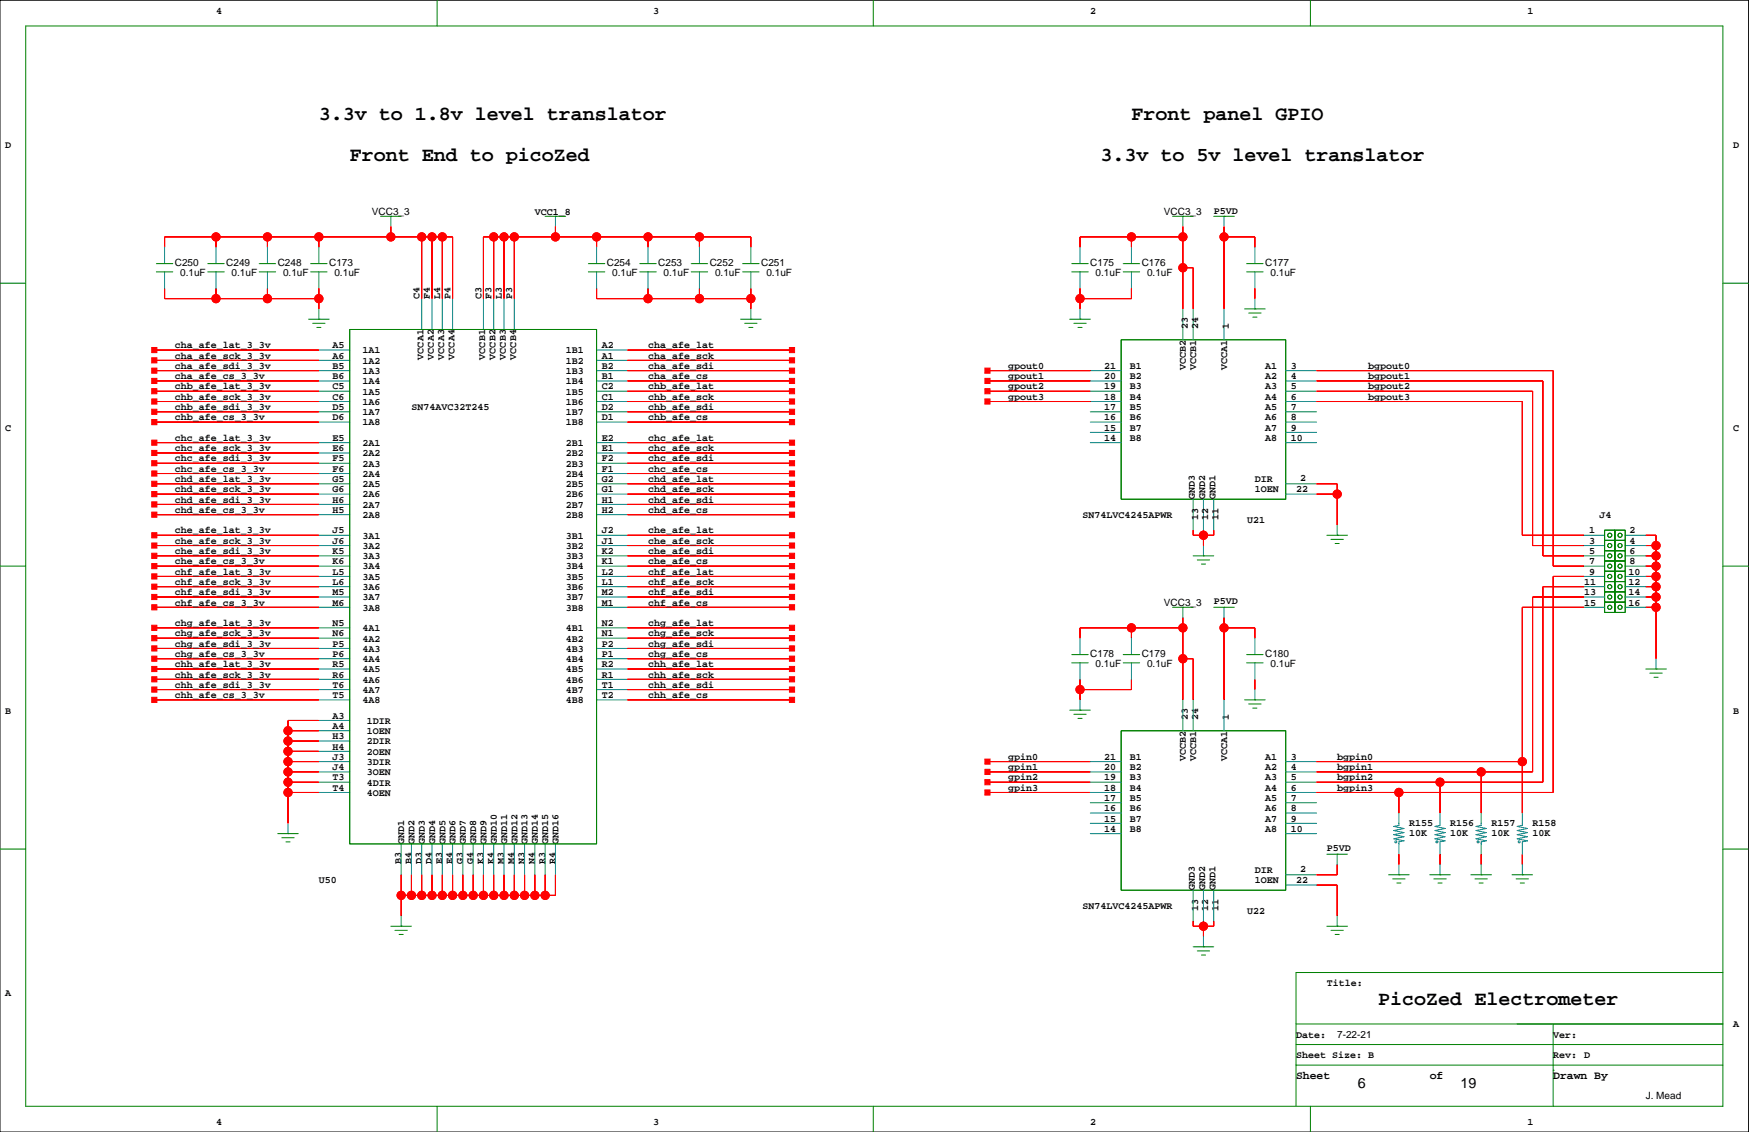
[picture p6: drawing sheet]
<svg xmlns="http://www.w3.org/2000/svg" width="432mm" height="279mm" viewBox="0 0 432 279" stroke-linecap="round" stroke-linejoin="round" font-family="sans-serif">
<defs><g id="words">
<g font-size="4.9">
<text x="78.7" y="29.7">3.3v to 1.8v level translator</text>
<text x="279.3" y="29.7">Front panel GPIO</text>
<text x="86.3" y="39.8">Front End to picoZed</text>
<text x="271.7" y="39.8">3.3v to 5v level translator</text>
<text x="340.3" y="248">PicoZed Electrometer</text>
</g>
<g font-size="3.5">
<text x="335.2" y="268.6">6</text>
<text x="360.6" y="268.6">19</text>
</g>
<g font-size="2.8">
<text x="320" y="266.2">Sheet</text>
<text x="353" y="266.2">of</text>
<text x="383.5" y="266.2">Drawn By</text>
</g>
<g font-size="2.5">
<text x="53.3" y="3.4">4</text>
<text x="161.3" y="3.4">3</text>
<text x="269.2" y="3.4">2</text>
<text x="377.1" y="3.4">1</text>
<text x="1.3" y="36.4">D</text>
<text x="427.9" y="36.4">D</text>
<text x="91.8" y="53">VCC3_3</text>
<text x="132" y="53">VCC1_8</text>
<text x="287.4" y="53">VCC3_3</text>
<text x="299.7" y="52.7">P5VD</text>
<text x="43.2" y="65.7">C250</text>
<text x="55.9" y="65.7">C249</text>
<text x="68.6" y="65.7">C248</text>
<text x="81.3" y="65.7">C173</text>
<text x="149.8" y="65.7">C254</text>
<text x="162.5" y="65.7">C253</text>
<text x="175.2" y="65.7">C252</text>
<text x="187.9" y="65.7">C251</text>
<text x="269.2" y="65.7">C175</text>
<text x="281.9" y="65.7">C176</text>
<text x="312.3" y="65.7">C177</text>
<text x="44.5" y="68.2">0.1uF</text>
<text x="57.2" y="68.2">0.1uF</text>
<text x="69.9" y="68.2">0.1uF</text>
<text x="82.6" y="68.2">0.1uF</text>
<text x="151.1" y="68.2">0.1uF</text>
<text x="163.8" y="68.2">0.1uF</text>
<text x="176.5" y="68.2">0.1uF</text>
<text x="189.2" y="68.2">0.1uF</text>
<text x="270.5" y="68.2">0.1uF</text>
<text x="283.2" y="68.2">0.1uF</text>
<text x="313.7" y="68.2">0.1uF</text>
<text x="103.6" y="73.7" transform="rotate(-90 103.6 73.7)">C4</text>
<text x="106.1" y="73.7" transform="rotate(-90 106.1 73.7)">F4</text>
<text x="108.7" y="73.7" transform="rotate(-90 108.7 73.7)">L4</text>
<text x="111.2" y="73.7" transform="rotate(-90 111.2 73.7)">P4</text>
<text x="118.8" y="73.7" transform="rotate(-90 118.8 73.7)">C3</text>
<text x="121.4" y="73.7" transform="rotate(-90 121.4 73.7)">F3</text>
<text x="123.9" y="73.7" transform="rotate(-90 123.9 73.7)">L3</text>
<text x="126.5" y="73.7" transform="rotate(-90 126.5 73.7)">P3</text>
<text x="293.2" y="81.3" transform="rotate(-90 293.2 81.3)">23</text>
<text x="295.8" y="81.3" transform="rotate(-90 295.8 81.3)">24</text>
<text x="303.4" y="81.3" transform="rotate(-90 303.4 81.3)">1</text>
<text x="43.2" y="86">cha_afe_lat_3_3v</text>
<text x="43.2" y="88.5">cha_afe_sck_3_3v</text>
<text x="82.1" y="88.5">A6</text>
<text x="82.1" y="86">A5</text>
<text x="89.5" y="87.2">1A1</text>
<text x="89.5" y="89.8">1A2</text>
<text x="104.6" y="88.7" transform="rotate(-90 104.6 88.7)">VCCA1</text>
<text x="107.1" y="88.7" transform="rotate(-90 107.1 88.7)">VCCA2</text>
<text x="109.6" y="88.7" transform="rotate(-90 109.6 88.7)">VCCA3</text>
<text x="112.2" y="88.7" transform="rotate(-90 112.2 88.7)">VCCA4</text>
<text x="119.8" y="88.7" transform="rotate(-90 119.8 88.7)">VCCB1</text>
<text x="122.3" y="88.7" transform="rotate(-90 122.3 88.7)">VCCB2</text>
<text x="124.9" y="88.7" transform="rotate(-90 124.9 88.7)">VCCB3</text>
<text x="127.4" y="88.7" transform="rotate(-90 127.4 88.7)">VCCB4</text>
<text x="139.7" y="87.2">1B1</text>
<text x="139.7" y="89.8">1B2</text>
<text x="148.6" y="88.5">A1</text>
<text x="148.6" y="86">A2</text>
<text x="160" y="86">cha_afe_lat</text>
<text x="160" y="88.5">cha_afe_sck</text>
<text x="43.2" y="91">cha_afe_sdi_3_3v</text>
<text x="43.2" y="93.6">cha_afe_cs_3_3v</text>
<text x="82.1" y="93.6">B6</text>
<text x="82.1" y="91">B5</text>
<text x="89.5" y="92.3">1A3</text>
<text x="89.5" y="94.9">1A4</text>
<text x="139.7" y="92.3">1B3</text>
<text x="139.7" y="94.9">1B4</text>
<text x="148.6" y="93.6">B1</text>
<text x="148.6" y="91">B2</text>
<text x="160" y="91">cha_afe_sdi</text>
<text x="160" y="93.6">cha_afe_cs</text>
<text x="248.9" y="91">gpout0</text>
<text x="248.9" y="93.6">gpout1</text>
<text x="272.6" y="91">21</text>
<text x="272.6" y="93.6">20</text>
<text x="278.9" y="93.6">B2</text>
<text x="278.9" y="91">B1</text>
<text x="292.8" y="91.3" transform="rotate(-90 292.8 91.3)">VCCB2</text>
<text x="295.3" y="91.3" transform="rotate(-90 295.3 91.3)">VCCB1</text>
<text x="302.9" y="91.3" transform="rotate(-90 302.9 91.3)">VCCA1</text>
<text x="312.3" y="91">A1</text>
<text x="312.3" y="93.6">A2</text>
<text x="318.7" y="93.6">4</text>
<text x="318.7" y="91">3</text>
<text x="337.7" y="91">bgpout0</text>
<text x="337.7" y="93.6">bgpout1</text>
<text x="43.2" y="96.1">chb_afe_lat_3_3v</text>
<text x="43.2" y="98.7">chb_afe_sck_3_3v</text>
<text x="43.2" y="101.2">chb_afe_sdi_3_3v</text>
<text x="82.1" y="101.2">D5</text>
<text x="82.1" y="98.7">C6</text>
<text x="82.1" y="96.1">C5</text>
<text x="89.5" y="97.4">1A5</text>
<text x="89.5" y="99.9">1A6</text>
<text x="101.6" y="101.2">SN74AVC32T245</text>
<text x="139.7" y="97.4">1B5</text>
<text x="139.7" y="99.9">1B6</text>
<text x="148.6" y="101.2">D2</text>
<text x="148.6" y="98.7">C1</text>
<text x="148.6" y="96.1">C2</text>
<text x="160" y="96.1">chb_afe_lat</text>
<text x="160" y="98.7">chb_afe_sck</text>
<text x="160" y="101.2">chb_afe_sdi</text>
<text x="248.9" y="96.1">gpout2</text>
<text x="248.9" y="98.7">gpout3</text>
<text x="272.6" y="96.1">19</text>
<text x="272.6" y="98.7">18</text>
<text x="272.6" y="101.2">17</text>
<text x="278.9" y="101.2">B5</text>
<text x="278.9" y="98.7">B4</text>
<text x="278.9" y="96.1">B3</text>
<text x="312.3" y="96.1">A3</text>
<text x="312.3" y="98.7">A4</text>
<text x="312.3" y="101.2">A5</text>
<text x="318.7" y="101.2">7</text>
<text x="318.7" y="98.7">6</text>
<text x="318.7" y="96.1">5</text>
<text x="337.7" y="96.1">bgpout2</text>
<text x="337.7" y="98.7">bgpout3</text>
<text x="1.3" y="106.3">C</text>
<text x="43.2" y="103.7">chb_afe_cs_3_3v</text>
<text x="82.1" y="103.7">D6</text>
<text x="89.5" y="102.5">1A7</text>
<text x="89.5" y="105">1A8</text>
<text x="139.7" y="102.5">1B7</text>
<text x="139.7" y="105">1B8</text>
<text x="148.6" y="103.7">D1</text>
<text x="160" y="103.7">chb_afe_cs</text>
<text x="272.6" y="103.7">16</text>
<text x="272.6" y="106.3">15</text>
<text x="278.9" y="106.3">B7</text>
<text x="278.9" y="103.7">B6</text>
<text x="312.3" y="103.7">A6</text>
<text x="312.3" y="106.3">A7</text>
<text x="318.7" y="106.3">9</text>
<text x="318.7" y="103.7">8</text>
<text x="427.9" y="106.3">C</text>
<text x="43.2" y="108.8">chc_afe_lat_3_3v</text>
<text x="43.2" y="111.4">chc_afe_sck_3_3v</text>
<text x="43.2" y="113.9">chc_afe_sdi_3_3v</text>
<text x="82.1" y="113.9">F5</text>
<text x="82.1" y="111.4">E6</text>
<text x="82.1" y="108.8">E5</text>
<text x="89.5" y="110.1">2A1</text>
<text x="89.5" y="112.6">2A2</text>
<text x="139.7" y="110.1">2B1</text>
<text x="139.7" y="112.6">2B2</text>
<text x="148.6" y="113.9">F2</text>
<text x="148.6" y="111.4">E1</text>
<text x="148.6" y="108.8">E2</text>
<text x="160" y="108.8">chc_afe_lat</text>
<text x="160" y="111.4">chc_afe_sck</text>
<text x="160" y="113.9">chc_afe_sdi</text>
<text x="272.6" y="108.8">14</text>
<text x="278.9" y="108.8">B8</text>
<text x="312.3" y="108.8">A8</text>
<text x="318.7" y="108.8">10</text>
<text x="43.2" y="116.4">chc_afe_cs_3_3v</text>
<text x="43.2" y="119">chd_afe_lat_3_3v</text>
<text x="82.1" y="119">G5</text>
<text x="82.1" y="116.4">F6</text>
<text x="89.5" y="115.2">2A3</text>
<text x="89.5" y="117.7">2A4</text>
<text x="139.7" y="115.2">2B3</text>
<text x="139.7" y="117.7">2B4</text>
<text x="148.6" y="119">G2</text>
<text x="148.6" y="116.4">F1</text>
<text x="160" y="116.4">chc_afe_cs</text>
<text x="160" y="119">chd_afe_lat</text>
<text x="309.8" y="119">DIR</text>
<text x="321" y="118.6">2</text>
<text x="43.2" y="121.5">chd_afe_sck_3_3v</text>
<text x="43.2" y="124.1">chd_afe_sdi_3_3v</text>
<text x="82.1" y="124.1">H6</text>
<text x="82.1" y="121.5">G6</text>
<text x="89.5" y="120.2">2A5</text>
<text x="89.5" y="122.8">2A6</text>
<text x="89.5" y="125.3">2A7</text>
<text x="139.7" y="120.2">2B5</text>
<text x="139.7" y="122.8">2B6</text>
<text x="139.7" y="125.3">2B7</text>
<text x="148.6" y="124.1">H1</text>
<text x="148.6" y="121.5">G1</text>
<text x="160" y="121.5">chd_afe_sck</text>
<text x="160" y="124.1">chd_afe_sdi</text>
<text x="295" y="123.2" transform="rotate(-90 295 123.2)">GND3</text>
<text x="297.5" y="123.2" transform="rotate(-90 297.5 123.2)">GND2</text>
<text x="300.1" y="123.2" transform="rotate(-90 300.1 123.2)">GND1</text>
<text x="309.8" y="121.5">1OEN</text>
<text x="320" y="121.5">22</text>
<text x="43.2" y="126.6">chd_afe_cs_3_3v</text>
<text x="43.2" y="131.7">che_afe_lat_3_3v</text>
<text x="82.1" y="131.7">J5</text>
<text x="82.1" y="126.6">H5</text>
<text x="89.5" y="127.9">2A8</text>
<text x="139.7" y="127.9">2B8</text>
<text x="148.6" y="131.7">J2</text>
<text x="148.6" y="126.6">H2</text>
<text x="160" y="126.6">chd_afe_cs</text>
<text x="160" y="131.7">che_afe_lat</text>
<text x="267.3" y="127.9">SN74LVC4245APWR</text>
<text x="295.8" y="128.3" transform="rotate(-90 295.8 128.3)">13</text>
<text x="298.3" y="128.3" transform="rotate(-90 298.3 128.3)">12</text>
<text x="300.8" y="128.3" transform="rotate(-90 300.8 128.3)">11</text>
<text x="307.9" y="129.1">U21</text>
<text x="392.3" y="131.7">1</text>
<text x="394.9" y="127.9">J4</text>
<text x="402.3" y="131.7">2</text>
<text x="43.2" y="134.2">che_afe_sck_3_3v</text>
<text x="43.2" y="136.8">che_afe_sdi_3_3v</text>
<text x="82.1" y="136.8">K5</text>
<text x="82.1" y="134.2">J6</text>
<text x="89.5" y="132.9">3A1</text>
<text x="89.5" y="135.5">3A2</text>
<text x="139.7" y="132.9">3B1</text>
<text x="139.7" y="135.5">3B2</text>
<text x="148.6" y="136.8">K2</text>
<text x="148.6" y="134.2">J1</text>
<text x="160" y="134.2">che_afe_sck</text>
<text x="160" y="136.8">che_afe_sdi</text>
<text x="392.3" y="136.8">5</text>
<text x="392.3" y="134.2">3</text>
<text x="402.3" y="134.2">4</text>
<text x="402.3" y="136.8">6</text>
<text x="43.2" y="139.3">che_afe_cs_3_3v</text>
<text x="43.2" y="141.8">chf_afe_lat_3_3v</text>
<text x="82.1" y="141.8">L5</text>
<text x="82.1" y="139.3">K6</text>
<text x="89.5" y="138">3A3</text>
<text x="89.5" y="140.6">3A4</text>
<text x="89.5" y="143.1">3A5</text>
<text x="139.7" y="138">3B3</text>
<text x="139.7" y="140.6">3B4</text>
<text x="139.7" y="143.1">3B5</text>
<text x="148.6" y="141.8">L2</text>
<text x="148.6" y="139.3">K1</text>
<text x="160" y="139.3">che_afe_cs</text>
<text x="160" y="141.8">chf_afe_lat</text>
<text x="392.3" y="139.3">7</text>
<text x="392.3" y="141.8">9</text>
<text x="402.1" y="141.8">10</text>
<text x="402.3" y="139.3">8</text>
<text x="43.2" y="144.4">chf_afe_sck_3_3v</text>
<text x="43.2" y="146.9">chf_afe_sdi_3_3v</text>
<text x="43.2" y="149.4">chf_afe_cs_3_3v</text>
<text x="82.1" y="149.4">M6</text>
<text x="82.1" y="146.9">M5</text>
<text x="82.1" y="144.4">L6</text>
<text x="89.5" y="145.6">3A6</text>
<text x="89.5" y="148.2">3A7</text>
<text x="139.7" y="145.6">3B6</text>
<text x="139.7" y="148.2">3B7</text>
<text x="148.6" y="149.4">M1</text>
<text x="148.6" y="146.9">M2</text>
<text x="148.6" y="144.4">L1</text>
<text x="160" y="144.4">chf_afe_sck</text>
<text x="160" y="146.9">chf_afe_sdi</text>
<text x="160" y="149.4">chf_afe_cs</text>
<text x="287.4" y="149.4">VCC3_3</text>
<text x="299.7" y="149.2">P5VD</text>
<text x="391.1" y="149.4">15</text>
<text x="391.1" y="146.9">13</text>
<text x="391.1" y="144.4">11</text>
<text x="402.1" y="146.9">14</text>
<text x="402.1" y="149.4">16</text>
<text x="402.1" y="144.4">12</text>
<text x="43.2" y="154.5">chg_afe_lat_3_3v</text>
<text x="82.1" y="154.5">N5</text>
<text x="89.5" y="150.7">3A8</text>
<text x="89.5" y="155.8">4A1</text>
<text x="139.7" y="150.7">3B8</text>
<text x="139.7" y="155.8">4B1</text>
<text x="148.6" y="154.5">N2</text>
<text x="160" y="154.5">chg_afe_lat</text>
<text x="43.2" y="157.1">chg_afe_sck_3_3v</text>
<text x="43.2" y="159.6">chg_afe_sdi_3_3v</text>
<text x="82.1" y="159.6">P5</text>
<text x="82.1" y="157.1">N6</text>
<text x="89.5" y="158.3">4A2</text>
<text x="89.5" y="160.9">4A3</text>
<text x="139.7" y="158.3">4B2</text>
<text x="139.7" y="160.9">4B3</text>
<text x="148.6" y="159.6">P2</text>
<text x="148.6" y="157.1">N1</text>
<text x="160" y="157.1">chg_afe_sck</text>
<text x="160" y="159.6">chg_afe_sdi</text>
<text x="43.2" y="162.1">chg_afe_cs_3_3v</text>
<text x="43.2" y="164.7">chh_afe_lat_3_3v</text>
<text x="43.2" y="167.2">chh_afe_sck_3_3v</text>
<text x="82.1" y="167.2">R6</text>
<text x="82.1" y="164.7">R5</text>
<text x="82.1" y="162.1">P6</text>
<text x="89.5" y="163.4">4A4</text>
<text x="89.5" y="166">4A5</text>
<text x="139.7" y="163.4">4B4</text>
<text x="139.7" y="166">4B5</text>
<text x="148.6" y="167.2">R1</text>
<text x="148.6" y="164.7">R2</text>
<text x="148.6" y="162.1">P1</text>
<text x="160" y="162.1">chg_afe_cs</text>
<text x="160" y="164.7">chh_afe_lat</text>
<text x="160" y="167.2">chh_afe_sck</text>
<text x="269.2" y="162.2">C178</text>
<text x="270.5" y="164.7">0.1uF</text>
<text x="281.9" y="162.2">C179</text>
<text x="283.2" y="164.7">0.1uF</text>
<text x="312.3" y="162.2">C180</text>
<text x="313.7" y="164.7">0.1uF</text>
<text x="43.2" y="169.8">chh_afe_sdi_3_3v</text>
<text x="43.2" y="172.3">chh_afe_cs_3_3v</text>
<text x="82.1" y="172.3">T5</text>
<text x="82.1" y="169.8">T6</text>
<text x="89.5" y="168.5">4A6</text>
<text x="89.5" y="171">4A7</text>
<text x="89.5" y="173.6">4A8</text>
<text x="139.7" y="168.5">4B6</text>
<text x="139.7" y="171">4B7</text>
<text x="139.7" y="173.6">4B8</text>
<text x="148.6" y="172.3">T2</text>
<text x="148.6" y="169.8">T1</text>
<text x="160" y="169.8">chh_afe_sdi</text>
<text x="160" y="172.3">chh_afe_cs</text>
<text x="1.3" y="176.1">B</text>
<text x="82.1" y="179.9">A4</text>
<text x="82.1" y="177.4">A3</text>
<text x="90.6" y="178.7">1DIR</text>
<text x="293.2" y="177.8" transform="rotate(-90 293.2 177.8)">23</text>
<text x="295.8" y="177.8" transform="rotate(-90 295.8 177.8)">24</text>
<text x="303.4" y="177.8" transform="rotate(-90 303.4 177.8)">1</text>
<text x="427.9" y="176.1">B</text>
<text x="82.1" y="185">H4</text>
<text x="82.1" y="182.5">H3</text>
<text x="90.6" y="181.2">1OEN</text>
<text x="90.6" y="183.7">2DIR</text>
<text x="82.1" y="190.1">J4</text>
<text x="82.1" y="187.5">J3</text>
<text x="90.6" y="186.3">2OEN</text>
<text x="90.6" y="188.8">3DIR</text>
<text x="90.6" y="191.4">3OEN</text>
<text x="248.9" y="187.5">gpin0</text>
<text x="248.9" y="190.1">gpin1</text>
<text x="272.6" y="187.5">21</text>
<text x="272.6" y="190.1">20</text>
<text x="278.9" y="190.1">B2</text>
<text x="278.9" y="187.5">B1</text>
<text x="292.8" y="187.8" transform="rotate(-90 292.8 187.8)">VCCB2</text>
<text x="295.3" y="187.8" transform="rotate(-90 295.3 187.8)">VCCB1</text>
<text x="302.9" y="187.8" transform="rotate(-90 302.9 187.8)">VCCA1</text>
<text x="312.3" y="187.5">A1</text>
<text x="312.3" y="190.1">A2</text>
<text x="318.7" y="190.1">4</text>
<text x="318.7" y="187.5">3</text>
<text x="330.1" y="187.5">bgpin0</text>
<text x="330.1" y="190.1">bgpin1</text>
<text x="82.1" y="195.2">T4</text>
<text x="82.1" y="192.6">T3</text>
<text x="90.6" y="193.9">4DIR</text>
<text x="90.6" y="196.4">4OEN</text>
<text x="248.9" y="192.6">gpin2</text>
<text x="248.9" y="195.2">gpin3</text>
<text x="272.6" y="192.6">19</text>
<text x="272.6" y="195.2">18</text>
<text x="272.6" y="197.7">17</text>
<text x="278.9" y="197.7">B5</text>
<text x="278.9" y="195.2">B4</text>
<text x="278.9" y="192.6">B3</text>
<text x="312.3" y="192.6">A3</text>
<text x="312.3" y="195.2">A4</text>
<text x="312.3" y="197.7">A5</text>
<text x="318.7" y="197.7">7</text>
<text x="318.7" y="195.2">6</text>
<text x="318.7" y="192.6">5</text>
<text x="330.1" y="192.6">bgpin2</text>
<text x="330.1" y="195.2">bgpin3</text>
<text x="272.6" y="200.2">16</text>
<text x="272.6" y="202.8">15</text>
<text x="278.9" y="202.8">B7</text>
<text x="278.9" y="200.2">B6</text>
<text x="312.3" y="200.2">A6</text>
<text x="312.3" y="202.8">A7</text>
<text x="318.7" y="202.8">9</text>
<text x="318.7" y="200.2">8</text>
<text x="347.9" y="203.9">R155</text>
<text x="358.1" y="203.9">R156</text>
<text x="368.2" y="203.9">R157</text>
<text x="378.4" y="203.9">R158</text>
<text x="99.8" y="208.3" transform="rotate(-90 99.8 208.3)">GND1</text>
<text x="102.3" y="208.3" transform="rotate(-90 102.3 208.3)">GND2</text>
<text x="104.9" y="208.3" transform="rotate(-90 104.9 208.3)">GND3</text>
<text x="107.4" y="208.3" transform="rotate(-90 107.4 208.3)">GND4</text>
<text x="109.9" y="208.3" transform="rotate(-90 109.9 208.3)">GND5</text>
<text x="112.5" y="208.3" transform="rotate(-90 112.5 208.3)">GND6</text>
<text x="115" y="208.3" transform="rotate(-90 115 208.3)">GND7</text>
<text x="117.6" y="208.3" transform="rotate(-90 117.6 208.3)">GND8</text>
<text x="120.1" y="208.3" transform="rotate(-90 120.1 208.3)">GND9</text>
<text x="122.6" y="208.3" transform="rotate(-90 122.6 208.3)">GND10</text>
<text x="125.2" y="208.3" transform="rotate(-90 125.2 208.3)">GND11</text>
<text x="127.7" y="208.3" transform="rotate(-90 127.7 208.3)">GND12</text>
<text x="130.3" y="208.3" transform="rotate(-90 130.3 208.3)">GND13</text>
<text x="132.8" y="208.3" transform="rotate(-90 132.8 208.3)">GND14</text>
<text x="135.3" y="208.3" transform="rotate(-90 135.3 208.3)">GND15</text>
<text x="137.9" y="208.3" transform="rotate(-90 137.9 208.3)">GND16</text>
<text x="272.6" y="205.3">14</text>
<text x="278.9" y="205.3">B8</text>
<text x="312.3" y="205.3">A8</text>
<text x="318.7" y="205.3">10</text>
<text x="347.9" y="206.5">10K</text>
<text x="358.1" y="206.5">10K</text>
<text x="368.2" y="206.5">10K</text>
<text x="378.4" y="206.5">10K</text>
<text x="99" y="213.4" transform="rotate(-90 99 213.4)">B3</text>
<text x="101.6" y="213.4" transform="rotate(-90 101.6 213.4)">B4</text>
<text x="104.1" y="213.4" transform="rotate(-90 104.1 213.4)">D3</text>
<text x="106.6" y="213.4" transform="rotate(-90 106.6 213.4)">D4</text>
<text x="109.2" y="213.4" transform="rotate(-90 109.2 213.4)">E3</text>
<text x="111.7" y="213.4" transform="rotate(-90 111.7 213.4)">E4</text>
<text x="114.3" y="213.4" transform="rotate(-90 114.3 213.4)">G3</text>
<text x="116.8" y="213.4" transform="rotate(-90 116.8 213.4)">G4</text>
<text x="119.3" y="213.4" transform="rotate(-90 119.3 213.4)">K3</text>
<text x="121.9" y="213.4" transform="rotate(-90 121.9 213.4)">K4</text>
<text x="124.4" y="213.4" transform="rotate(-90 124.4 213.4)">M3</text>
<text x="127" y="213.4" transform="rotate(-90 127 213.4)">M4</text>
<text x="129.5" y="213.4" transform="rotate(-90 129.5 213.4)">N3</text>
<text x="132" y="213.4" transform="rotate(-90 132 213.4)">N4</text>
<text x="134.6" y="213.4" transform="rotate(-90 134.6 213.4)">R3</text>
<text x="137.1" y="213.4" transform="rotate(-90 137.1 213.4)">R4</text>
<text x="309.8" y="215.5">DIR</text>
<text x="321" y="215.1">2</text>
<text x="327.6" y="210.1">P5VD</text>
<text x="78.7" y="218">U50</text>
<text x="295" y="219.7" transform="rotate(-90 295 219.7)">GND3</text>
<text x="297.5" y="219.7" transform="rotate(-90 297.5 219.7)">GND2</text>
<text x="300.1" y="219.7" transform="rotate(-90 300.1 219.7)">GND1</text>
<text x="309.8" y="218">1OEN</text>
<text x="320" y="218">22</text>
<text x="267.3" y="224.4">SN74LVC4245APWR</text>
<text x="295.8" y="224.8" transform="rotate(-90 295.8 224.8)">13</text>
<text x="298.3" y="224.8" transform="rotate(-90 298.3 224.8)">12</text>
<text x="300.8" y="224.8" transform="rotate(-90 300.8 224.8)">11</text>
<text x="307.9" y="225.6">U22</text>
<text x="1.3" y="245.9">A</text>
<text x="327.6" y="243.4">Title:</text>
<text x="320" y="256.1">Date:</text>
<text x="330.1" y="256.1">7-22-21</text>
<text x="383.5" y="256.1">Ver:</text>
<text x="427.9" y="253.6">A</text>
<text x="320" y="261.2">Sheet Size: B</text>
<text x="383.5" y="261.2">Rev: D</text>
<text x="406.3" y="271.3">J. Mead</text>
<text x="53.3" y="277.7">4</text>
<text x="161.3" y="277.7">3</text>
<text x="269.2" y="277.7">2</text>
<text x="377.1" y="277.7">1</text>
</g>
</g></defs>
<path d="M0 .1h431.7v279.3h-431.7z" fill="none" stroke="#000" stroke-width=".25"/>
<g fill="none" stroke="#008000" stroke-width=".25">
<path d="M6.3 6.4h419.1v266.7h-419.1zM107.9 .1v6.3M215.6 .1v6.3M323.5 .1v6.3M94 53.4h5M96.5 53.4h.1M134.6 53.4h5.1M137.1 53.4h.1M289.5 53.4h5.1M292 53.4h.1M299.7 53.4h5M302.2 53.4h.1"/>
<path d="M0 69.9h6.3M38.6 67.1h4.1M38.6 65.1h4.1M51.3 67.1h4.1M51.3 65.1h4.1M64 67.1h4.1M64 65.1h4.1M76.2 78.8h5.1M76.7 67.1h4.1M76.7 65.1h4.1M77.2 79.8h3M78.7 78.8h.1"/>
<path d="M145.3 67.1h4M145.3 65.1h4M158 67.1h4M158 65.1h4M170.6 67.1h4.1M170.6 65.1h4.1M182.8 78.8h5.1M183.3 67.1h4.1M183.3 65.1h4.1M183.9 79.8h3M185.4 78.8h.1M264.1 78.8h5.1"/>
<path d="M264.6 67.1h4.1M264.6 65.1h4.1M265.1 79.8h3.1M266.6 78.8h.1M277.3 67.1h4.1M277.3 65.1h4.1M307.3 76.2h5M307.8 67.1h4M307.8 65.1h4M308.3 77.3h3M309.3 78.3h1M309.8 76.2h.1"/>
<path d="M425.4 69.9h6.3M78.2 80.8h1M86.3 81.3h61v127h-61zM184.9 80.8h1M266.1 80.8h1M276.8 83.9h40.6v39.3h-40.6zM0 139.7h6.3M294.6 137.2h5.1M295.6 138.2h3M296.6 139.2h1M297.1 137.2h.1M327.6 132.1h5.1"/>
<path d="M328.6 133.1h3M329.6 134.1h1M330.1 132.1h.1M396.1 138.5h2.6v2.5h-2.6zM396.1 135.9h2.6v2.6h-2.6zM396.1 133.4h2.6v2.5h-2.6zM396.1 130.8h2.6v2.6h-2.6zM398.7 135.9h2.5v2.6h-2.5zM398.7 133.4h2.5v2.5h-2.5zM398.7 130.8h2.5v2.6h-2.5zM398.7 138.5h2.5v2.5h-2.5zM425.4 139.7h6.3"/>
<path d="M289.5 149.9h5.1M292 149.9h.1M299.7 149.9h5M302.2 149.9h.1M396.1 141h2.6v2.5h-2.6zM396.1 148.6h2.6v2.6h-2.6zM396.1 146.1h2.6v2.5h-2.6zM396.1 143.5h2.6v2.6h-2.6zM398.7 141h2.5v2.5h-2.5zM398.7 148.6h2.5v2.6h-2.5zM398.7 146.1h2.5v2.5h-2.5zM398.7 143.5h2.5v2.6h-2.5z"/>
<path d="M264.1 175.3h5.1M264.6 163.6h4.1M264.6 161.6h4.1M265.1 176.3h3.1M266.1 177.3h1M266.6 175.3h.1M277.3 163.6h4.1M277.3 161.6h4.1M307.3 172.7h5M307.8 163.6h4M307.8 161.6h4M308.3 173.8h3"/>
<path d="M309.3 174.8h1M309.8 172.7h.1M406.3 165.1h5.1M407.3 166.1h3.1M408.3 167.2h1.1M408.8 165.1h.1M276.8 180.4h40.6v39.3h-40.6zM0 209.6h6.3M68.6 205.8h5M69.6 206.8h3M70.6 207.8h1M71.1 205.8h.1"/>
<path d="M327.6 210.8h5.1M330.1 210.8h.1M342.8 215.9h5.1M343.8 216.9h3.1M344.9 217.9h1M345.4 215.9h.1M353 215.9h5.1M354 216.9h3M355 217.9h1M355.5 215.9h.1M363.1 215.9h5.1M364.2 216.9h3"/>
<path d="M365.2 217.9h1M365.7 215.9h.1M373.3 215.9h5.1M374.3 216.9h3.1M375.3 217.9h1M375.8 215.9h.1M425.4 209.6h6.3M96.5 228.6h5.1M97.5 229.6h3.1M98.5 230.6h1M99 228.6h.1M294.6 233.7h5.1"/>
<path d="M295.6 234.7h3M296.6 235.7h1M297.1 233.7h.1M327.6 228.6h5.1M328.6 229.6h3M329.6 230.6h1M330.1 228.6h.1M320 257.8h105.4M320 252.7h105.4M383.5 252.7v20.4M425.4 240h-105.4v33.1M107.9 273.1v6.3"/>
<path d="M215.6 273.1v6.3M320 262.9h105.4M323.5 273.1v6.3M383.5 264.2h.1"/>
<circle cx="397.4" cy="137.2" r=".51"/>
<circle cx="397.4" cy="132.1" r=".51"/>
<circle cx="397.4" cy="139.7" r=".51"/>
<circle cx="397.4" cy="134.7" r=".51"/>
<circle cx="400" cy="137.2" r=".51"/>
<circle cx="400" cy="132.1" r=".51"/>
<circle cx="400" cy="139.7" r=".51"/>
<circle cx="400" cy="134.7" r=".51"/>
<circle cx="397.4" cy="144.8" r=".51"/>
<circle cx="397.4" cy="142.3" r=".51"/>
<circle cx="397.4" cy="147.4" r=".51"/>
<circle cx="397.4" cy="149.9" r=".51"/>
<circle cx="400" cy="144.8" r=".51"/>
<circle cx="400" cy="149.9" r=".51"/>
<circle cx="400" cy="142.3" r=".51"/>
<circle cx="400" cy="147.4" r=".51"/>
</g>
<g fill="none" stroke="#008080" stroke-width=".25">
<path d="M96.5 53.4v2.5M137.1 53.4v2.5M292 53.4v2.5M302.2 53.4v2.5M40.6 61v4.1M40.6 67.1v4.1M53.3 61v4.1M53.3 67.1v4.1M66 61v4.1M66 67.1v4.1M78.7 61v4.1M78.7 67.1v4.1"/>
<path d="M78.7 76.2v2.6M104.1 73.7v7.6M106.7 73.7v7.6M109.2 73.7v7.6M111.7 73.7v7.6M119.4 73.7v7.6M121.9 73.7v7.6M124.4 73.7v7.6M127 73.7v7.6M147.3 61v4.1M147.3 67.1v4.1M160 61v4.1"/>
<path d="M160 67.1v4.1M172.7 61v4.1M172.7 67.1v4.1M185.4 61v4.1M185.4 67.1v4.1M185.4 76.2v2.6M266.6 61v4.1M266.6 67.1v4.1M266.6 76.2v2.6M279.3 61v4.1M279.3 67.1v4.1M292 76.2v7.7"/>
<path d="M294.6 76.2v7.7M302.2 76.2v7.7M309.8 61v4.1M309.8 67.1v4.1M309.8 73.7v2.5M78.7 86.4h7.6M78.7 88.9h7.6M78.7 91.5h7.6M78.7 94h7.6M78.7 96.6h7.6M78.7 99.1h7.6M147.3 86.4h7.6"/>
<path d="M147.3 88.9h7.6M147.3 91.5h7.6M147.3 94h7.6M147.3 96.6h7.6M147.3 99.1h7.6M269.2 91.5h7.6M269.2 94h7.6M269.2 96.6h7.6M269.2 99.1h7.6M317.4 91.5h7.6M317.4 94h7.6M317.4 96.6h7.6"/>
<path d="M317.4 99.1h7.6M78.7 101.6h7.6M78.7 104.2h7.6M78.7 109.3h7.6M78.7 111.8h7.6M78.7 114.3h7.6M78.7 116.9h7.6M78.7 119.4h7.6M147.3 101.6h7.6M147.3 104.2h7.6M147.3 109.3h7.6M147.3 111.8h7.6"/>
<path d="M147.3 114.3h7.6M147.3 116.9h7.6M147.3 119.4h7.6M269.2 101.6h7.6M269.2 104.2h7.6M269.2 109.3h7.6M269.2 106.7h7.6M317.4 101.6h7.6M317.4 104.2h7.6M317.4 109.3h7.6M317.4 119.4h7.6M317.4 106.7h7.6"/>
<path d="M78.7 122h7.6M78.7 124.5h7.6M78.7 127h7.6M78.7 132.1h7.6M78.7 134.7h7.6M78.7 137.2h7.6M78.7 139.7h7.6M147.3 122h7.6M147.3 124.5h7.6M147.3 127h7.6M147.3 132.1h7.6M147.3 134.7h7.6"/>
<path d="M147.3 137.2h7.6M147.3 139.7h7.6M294.6 123.2v7.6M297.1 123.2v7.6M297.1 134.7v2.5M299.7 123.2v7.6M317.4 122h7.6M330.1 129.6v2.5M391.1 132.1h5M391.1 134.7h5M391.1 137.2h5M391.1 139.7h5"/>
<path d="M401.2 132.1h5.1M401.2 134.7h5.1M401.2 137.2h5.1M401.2 139.7h5.1M78.7 142.3h7.6M78.7 144.8h7.6M78.7 147.3h7.6M78.7 149.9h7.6M78.7 155h7.6M78.7 157.5h7.6M147.3 142.3h7.6M147.3 144.8h7.6"/>
<path d="M147.3 147.3h7.6M147.3 149.9h7.6M147.3 155h7.6M147.3 157.5h7.6M266.6 157.5v4.1M279.3 157.5v4.1M292 149.9v2.5M302.2 149.9v2.5M309.8 157.5v4.1M391.1 142.3h5M391.1 144.8h5M391.1 147.3h5"/>
<path d="M391.1 149.9h5M401.2 142.3h5.1M401.2 144.8h5.1M401.2 147.3h5.1M401.2 149.9h5.1M78.7 177.8h7.6M78.7 160h7.6M78.7 162.6h7.6M78.7 165.1h7.6M78.7 167.7h7.6M78.7 170.2h7.6M78.7 172.7h7.6"/>
<path d="M147.3 160h7.6M147.3 162.6h7.6M147.3 165.1h7.6M147.3 167.7h7.6M147.3 170.2h7.6M147.3 172.7h7.6M266.6 163.6v4.1M266.6 172.7v2.6M279.3 163.6v4.1M292 172.7v7.7M294.6 172.7v7.7M302.2 172.7v7.7"/>
<path d="M309.8 163.6v4.1M309.8 170.2v2.5M408.8 162.6v2.5M78.7 180.4h7.6M78.7 182.9h7.6M78.7 185.4h7.6M78.7 188h7.6M78.7 190.5h7.6M78.7 193.1h7.6M78.7 195.6h7.6M269.2 188h7.6M269.2 190.5h7.6"/>
<path d="M269.2 193.1h7.6M269.2 195.6h7.6M269.2 198.1h7.6M317.4 188h7.6M317.4 190.5h7.6M317.4 193.1h7.6M317.4 195.6h7.6M317.4 198.1h7.6M71.1 203.2v2.6M99 208.3v7.6M101.6 208.3v7.6M104.1 208.3v7.6"/>
<path d="M106.7 208.3v7.6M109.2 208.3v7.6M111.7 208.3v7.6M114.3 208.3v7.6M116.8 208.3v7.6M119.4 208.3v7.6M121.9 208.3v7.6M124.4 208.3v7.6M127 208.3v7.6M129.5 208.3v7.6M132.1 208.3v7.6M134.6 208.3v7.6"/>
<path d="M137.1 208.3v7.6M269.2 205.8h7.6M269.2 203.2h7.6M269.2 200.7h7.6M294.6 219.7v7.6M297.1 219.7v7.6M299.7 219.7v7.6M317.4 205.8h7.6M317.4 203.2h7.6M317.4 200.7h7.6M317.4 218.5h7.6M317.4 215.9h7.6"/>
<path d="M330.1 210.8v2.6M345.4 200.7v2.5M345.4 208.3v2.5M345.4 213.4v2.5M355.5 200.7v2.5M355.5 208.3v2.5M355.5 213.4v2.5M365.7 200.7v2.5M365.7 208.3v2.5M365.7 213.4v2.5M375.8 200.7v2.5M375.8 208.3v2.5"/>
<path d="M375.8 213.4v2.5M99 226.1v2.5M297.1 231.2v2.5M330.1 226.1v2.5"/>
</g>
<g fill="#f00" stroke="#f00" stroke-width=".25">
<path d="M104.1 215.9v5.1z" fill-rule="evenodd"/>
<path d="M106.7 215.9v5.1z" fill-rule="evenodd"/>
<path d="M109.2 215.9v5.1z" fill-rule="evenodd"/>
<path d="M111.7 215.9v5.1z" fill-rule="evenodd"/>
<path d="M114.3 215.9v5.1z" fill-rule="evenodd"/>
<path d="M116.8 215.9v5.1z" fill-rule="evenodd"/>
<path d="M119.4 215.9v5.1z" fill-rule="evenodd"/>
<path d="M121.9 215.9v5.1z" fill-rule="evenodd"/>
<path d="M124.4 215.9v5.1z" fill-rule="evenodd"/>
<path d="M129.5 215.9v5.1z" fill-rule="evenodd"/>
<path d="M132.1 215.9v5.1z" fill-rule="evenodd"/>
<path d="M132.1 221h2.5z" fill-rule="evenodd"/>
<path d="M121.9 221h2.5z" fill-rule="evenodd"/>
<path d="M119.4 221h2.5z" fill-rule="evenodd"/>
<path d="M116.8 221h2.6z" fill-rule="evenodd"/>
<path d="M114.3 221h2.5z" fill-rule="evenodd"/>
<path d="M111.7 221h2.6z" fill-rule="evenodd"/>
<path d="M109.2 221h2.5z" fill-rule="evenodd"/>
<path d="M106.7 221h2.5z" fill-rule="evenodd"/>
<path d="M104.1 221h2.6z" fill-rule="evenodd"/>
<path d="M101.6 221h2.5z" fill-rule="evenodd"/>
<path d="M99 221h2.6z" fill-rule="evenodd"/>
<path d="M127 215.9v5.1z" fill-rule="evenodd"/>
<path d="M124.4 221h2.6z" fill-rule="evenodd"/>
<path d="M127 221h2.5z" fill-rule="evenodd"/>
<path d="M129.5 221h2.6z" fill-rule="evenodd"/>
<path d="M134.6 215.9v5.1z" fill-rule="evenodd"/>
<path d="M137.1 215.9v5.1z" fill-rule="evenodd"/>
<path d="M99 221v5.1z" fill-rule="evenodd"/>
<path d="M101.6 215.9v5.1z" fill-rule="evenodd"/>
<path d="M99 215.9v5.1z" fill-rule="evenodd"/>
<path d="M134.6 221h2.5z" fill-rule="evenodd"/>
<path d="M71.1 193.1h7.6z" fill-rule="evenodd"/>
<path d="M71.1 193.1v2.5z" fill-rule="evenodd"/>
<path d="M71.1 188h7.6z" fill-rule="evenodd"/>
<path d="M71.1 188v2.5z" fill-rule="evenodd"/>
<path d="M71.1 182.9h7.6z" fill-rule="evenodd"/>
<path d="M71.1 182.9v2.5z" fill-rule="evenodd"/>
<path d="M71.1 177.8v2.6z" fill-rule="evenodd"/>
<path d="M71.1 177.8h7.6z" fill-rule="evenodd"/>
<path d="M71.1 180.4h7.6z" fill-rule="evenodd"/>
<path d="M71.1 185.4v2.6z" fill-rule="evenodd"/>
<path d="M71.1 185.4h7.6z" fill-rule="evenodd"/>
<path d="M71.1 195.6v7.6z" fill-rule="evenodd"/>
<path d="M71.1 190.5h7.6z" fill-rule="evenodd"/>
<path d="M71.1 190.5v2.6z" fill-rule="evenodd"/>
<path d="M71.1 195.6h7.6z" fill-rule="evenodd"/>
<path d="M71.1 180.4v2.5z" fill-rule="evenodd"/>
<path d="M40.6 58.5h12.7z" fill-rule="evenodd"/>
<path d="M40.6 58.5v2.5z" fill-rule="evenodd"/>
<path d="M53.3 58.5h12.7z" fill-rule="evenodd"/>
<path d="M53.3 58.5v2.5z" fill-rule="evenodd"/>
<path d="M66 58.5h12.7z" fill-rule="evenodd"/>
<path d="M66 58.5v2.5z" fill-rule="evenodd"/>
<path d="M106.7 58.5v15.2z" fill-rule="evenodd"/>
<path d="M104.1 58.5v15.2z" fill-rule="evenodd"/>
<path d="M109.2 58.5v15.2z" fill-rule="evenodd"/>
<path d="M111.7 58.5v15.2z" fill-rule="evenodd"/>
<path d="M109.2 58.5h2.5z" fill-rule="evenodd"/>
<path d="M106.7 58.5h2.5z" fill-rule="evenodd"/>
<path d="M104.1 58.5h2.6z" fill-rule="evenodd"/>
<path d="M96.5 58.5h7.6z" fill-rule="evenodd"/>
<path d="M96.5 55.9v2.6z" fill-rule="evenodd"/>
<path d="M78.7 58.5h17.8z" fill-rule="evenodd"/>
<path d="M78.7 58.5v2.5z" fill-rule="evenodd"/>
<path d="M40.6 73.7h12.7z" fill-rule="evenodd"/>
<path d="M40.6 71.2v2.5z" fill-rule="evenodd"/>
<path d="M53.3 73.7h12.7z" fill-rule="evenodd"/>
<path d="M53.3 71.2v2.5z" fill-rule="evenodd"/>
<path d="M66 73.7h12.7z" fill-rule="evenodd"/>
<path d="M66 71.2v2.5z" fill-rule="evenodd"/>
<path d="M78.7 73.7v2.5z" fill-rule="evenodd"/>
<path d="M78.7 71.2v2.5z" fill-rule="evenodd"/>
<path d="M137.1 55.9v2.6z" fill-rule="evenodd"/>
<path d="M127 58.5v15.2z" fill-rule="evenodd"/>
<path d="M121.9 58.5v15.2z" fill-rule="evenodd"/>
<path d="M119.4 58.5h2.5z" fill-rule="evenodd"/>
<path d="M124.4 58.5h2.6z" fill-rule="evenodd"/>
<path d="M121.9 58.5h2.5z" fill-rule="evenodd"/>
<path d="M119.4 58.5v15.2z" fill-rule="evenodd"/>
<path d="M137.1 58.5h10.2z" fill-rule="evenodd"/>
<path d="M160 58.5v2.5z" fill-rule="evenodd"/>
<path d="M172.7 58.5v2.5z" fill-rule="evenodd"/>
<path d="M185.4 58.5v2.5z" fill-rule="evenodd"/>
<path d="M172.7 58.5h12.7z" fill-rule="evenodd"/>
<path d="M160 58.5h12.7z" fill-rule="evenodd"/>
<path d="M147.3 58.5h12.7z" fill-rule="evenodd"/>
<path d="M147.3 58.5v2.5z" fill-rule="evenodd"/>
<path d="M124.4 58.5v15.2z" fill-rule="evenodd"/>
<path d="M127 58.5h10.1z" fill-rule="evenodd"/>
<path d="M38.1 86.4h40.6z" fill-rule="evenodd"/>
<path d="M37.5 85.8h1.2v1.2h-1.2z" fill-rule="evenodd"/>
<path d="M38.1 88.9h40.6z" fill-rule="evenodd"/>
<path d="M37.5 88.3h1.2v1.3h-1.2z" fill-rule="evenodd"/>
<path d="M38.1 91.5h40.6z" fill-rule="evenodd"/>
<path d="M37.5 90.8h1.2v1.3h-1.2z" fill-rule="evenodd"/>
<path d="M38.1 94h40.6z" fill-rule="evenodd"/>
<path d="M37.5 93.4h1.2v1.3h-1.2z" fill-rule="evenodd"/>
<path d="M38.1 96.6h40.6z" fill-rule="evenodd"/>
<path d="M37.5 95.9h1.2v1.3h-1.2z" fill-rule="evenodd"/>
<path d="M38.1 99.1h40.6z" fill-rule="evenodd"/>
<path d="M37.5 98.5h1.2v1.2h-1.2z" fill-rule="evenodd"/>
<path d="M38.1 101.6h40.6z" fill-rule="evenodd"/>
<path d="M37.5 101h1.2v1.3h-1.2z" fill-rule="evenodd"/>
<path d="M38.1 104.2h40.6z" fill-rule="evenodd"/>
<path d="M37.5 103.5h1.2v1.3h-1.2z" fill-rule="evenodd"/>
<path d="M38.1 109.3h40.6z" fill-rule="evenodd"/>
<path d="M37.5 108.6h1.2v1.3h-1.2z" fill-rule="evenodd"/>
<path d="M38.1 111.8h40.6z" fill-rule="evenodd"/>
<path d="M37.5 111.2h1.2v1.2h-1.2z" fill-rule="evenodd"/>
<path d="M38.1 114.3h40.6z" fill-rule="evenodd"/>
<path d="M37.5 113.7h1.2v1.3h-1.2z" fill-rule="evenodd"/>
<path d="M38.1 116.9h40.6z" fill-rule="evenodd"/>
<path d="M37.5 116.2h1.2v1.3h-1.2z" fill-rule="evenodd"/>
<path d="M38.1 119.4h40.6z" fill-rule="evenodd"/>
<path d="M37.5 118.8h1.2v1.3h-1.2z" fill-rule="evenodd"/>
<path d="M38.1 122h40.6z" fill-rule="evenodd"/>
<path d="M37.5 121.3h1.2v1.3h-1.2z" fill-rule="evenodd"/>
<path d="M38.1 124.5h40.6z" fill-rule="evenodd"/>
<path d="M37.5 123.9h1.2v1.2h-1.2z" fill-rule="evenodd"/>
<path d="M38.1 127h40.6z" fill-rule="evenodd"/>
<path d="M37.5 126.4h1.2v1.3h-1.2z" fill-rule="evenodd"/>
<path d="M154.9 86.4h40.6z" fill-rule="evenodd"/>
<path d="M194.9 85.8h1.3v1.2h-1.3z" fill-rule="evenodd"/>
<path d="M154.9 88.9h40.6z" fill-rule="evenodd"/>
<path d="M194.9 88.3h1.3v1.3h-1.3z" fill-rule="evenodd"/>
<path d="M154.9 91.5h40.6z" fill-rule="evenodd"/>
<path d="M194.9 90.8h1.3v1.3h-1.3z" fill-rule="evenodd"/>
<path d="M154.9 94h40.6z" fill-rule="evenodd"/>
<path d="M194.9 93.4h1.3v1.3h-1.3z" fill-rule="evenodd"/>
<path d="M154.9 96.6h40.6z" fill-rule="evenodd"/>
<path d="M194.9 95.9h1.3v1.3h-1.3z" fill-rule="evenodd"/>
<path d="M154.9 99.1h40.6z" fill-rule="evenodd"/>
<path d="M194.9 98.5h1.3v1.2h-1.3z" fill-rule="evenodd"/>
<path d="M154.9 101.6h40.6z" fill-rule="evenodd"/>
<path d="M194.9 101h1.3v1.3h-1.3z" fill-rule="evenodd"/>
<path d="M154.9 104.2h40.6z" fill-rule="evenodd"/>
<path d="M194.9 103.5h1.3v1.3h-1.3z" fill-rule="evenodd"/>
<path d="M154.9 109.3h40.6z" fill-rule="evenodd"/>
<path d="M194.9 108.6h1.3v1.3h-1.3z" fill-rule="evenodd"/>
<path d="M154.9 111.8h40.6z" fill-rule="evenodd"/>
<path d="M194.9 111.2h1.3v1.2h-1.3z" fill-rule="evenodd"/>
<path d="M154.9 114.3h40.6z" fill-rule="evenodd"/>
<path d="M194.9 113.7h1.3v1.3h-1.3z" fill-rule="evenodd"/>
<path d="M154.9 116.9h40.6z" fill-rule="evenodd"/>
<path d="M194.9 116.2h1.3v1.3h-1.3z" fill-rule="evenodd"/>
<path d="M154.9 119.4h40.6z" fill-rule="evenodd"/>
<path d="M194.9 118.8h1.3v1.3h-1.3z" fill-rule="evenodd"/>
<path d="M154.9 122h40.6z" fill-rule="evenodd"/>
<path d="M194.9 121.3h1.3v1.3h-1.3z" fill-rule="evenodd"/>
<path d="M154.9 124.5h40.6z" fill-rule="evenodd"/>
<path d="M194.9 123.9h1.3v1.2h-1.3z" fill-rule="evenodd"/>
<path d="M154.9 127h40.6z" fill-rule="evenodd"/>
<path d="M194.9 126.4h1.3v1.3h-1.3z" fill-rule="evenodd"/>
<path d="M38.1 132.1h40.6z" fill-rule="evenodd"/>
<path d="M37.5 131.5h1.2v1.2h-1.2z" fill-rule="evenodd"/>
<path d="M38.1 134.7h40.6z" fill-rule="evenodd"/>
<path d="M37.5 134h1.2v1.3h-1.2z" fill-rule="evenodd"/>
<path d="M38.1 137.2h40.6z" fill-rule="evenodd"/>
<path d="M37.5 136.6h1.2v1.2h-1.2z" fill-rule="evenodd"/>
<path d="M38.1 139.7h40.6z" fill-rule="evenodd"/>
<path d="M37.5 139.1h1.2v1.3h-1.2z" fill-rule="evenodd"/>
<path d="M38.1 142.3h40.6z" fill-rule="evenodd"/>
<path d="M37.5 141.6h1.2v1.3h-1.2z" fill-rule="evenodd"/>
<path d="M38.1 144.8h40.6z" fill-rule="evenodd"/>
<path d="M37.5 144.2h1.2v1.2h-1.2z" fill-rule="evenodd"/>
<path d="M38.1 147.3h40.6z" fill-rule="evenodd"/>
<path d="M37.5 146.7h1.2v1.3h-1.2z" fill-rule="evenodd"/>
<path d="M38.1 149.9h40.6z" fill-rule="evenodd"/>
<path d="M37.5 149.3h1.2v1.2h-1.2z" fill-rule="evenodd"/>
<path d="M38.1 155h40.6z" fill-rule="evenodd"/>
<path d="M37.5 154.3h1.2v1.3h-1.2z" fill-rule="evenodd"/>
<path d="M38.1 157.5h40.6z" fill-rule="evenodd"/>
<path d="M37.5 156.9h1.2v1.2h-1.2z" fill-rule="evenodd"/>
<path d="M38.1 160h40.6z" fill-rule="evenodd"/>
<path d="M37.5 159.4h1.2v1.3h-1.2z" fill-rule="evenodd"/>
<path d="M38.1 162.6h40.6z" fill-rule="evenodd"/>
<path d="M37.5 162h1.2v1.2h-1.2z" fill-rule="evenodd"/>
<path d="M38.1 165.1h40.6z" fill-rule="evenodd"/>
<path d="M37.5 164.5h1.2v1.3h-1.2z" fill-rule="evenodd"/>
<path d="M38.1 167.7h40.6z" fill-rule="evenodd"/>
<path d="M37.5 167h1.2v1.3h-1.2z" fill-rule="evenodd"/>
<path d="M38.1 170.2h40.6z" fill-rule="evenodd"/>
<path d="M37.5 169.6h1.2v1.2h-1.2z" fill-rule="evenodd"/>
<path d="M38.1 172.7h40.6z" fill-rule="evenodd"/>
<path d="M37.5 172.1h1.2v1.3h-1.2z" fill-rule="evenodd"/>
<path d="M154.9 132.1h40.6z" fill-rule="evenodd"/>
<path d="M194.9 131.5h1.3v1.2h-1.3z" fill-rule="evenodd"/>
<path d="M154.9 134.7h40.6z" fill-rule="evenodd"/>
<path d="M194.9 134h1.3v1.3h-1.3z" fill-rule="evenodd"/>
<path d="M154.9 137.2h40.6z" fill-rule="evenodd"/>
<path d="M194.9 136.6h1.3v1.2h-1.3z" fill-rule="evenodd"/>
<path d="M154.9 139.7h40.6z" fill-rule="evenodd"/>
<path d="M194.9 139.1h1.3v1.3h-1.3z" fill-rule="evenodd"/>
<path d="M154.9 142.3h40.6z" fill-rule="evenodd"/>
<path d="M194.9 141.6h1.3v1.3h-1.3z" fill-rule="evenodd"/>
<path d="M154.9 144.8h40.6z" fill-rule="evenodd"/>
<path d="M194.9 144.2h1.3v1.2h-1.3z" fill-rule="evenodd"/>
<path d="M154.9 147.3h40.6z" fill-rule="evenodd"/>
<path d="M194.9 146.7h1.3v1.3h-1.3z" fill-rule="evenodd"/>
<path d="M154.9 149.9h40.6z" fill-rule="evenodd"/>
<path d="M194.9 149.3h1.3v1.2h-1.3z" fill-rule="evenodd"/>
<path d="M154.9 155h40.6z" fill-rule="evenodd"/>
<path d="M194.9 154.3h1.3v1.3h-1.3z" fill-rule="evenodd"/>
<path d="M154.9 157.5h40.6z" fill-rule="evenodd"/>
<path d="M194.9 156.9h1.3v1.2h-1.3z" fill-rule="evenodd"/>
<path d="M154.9 160h40.6z" fill-rule="evenodd"/>
<path d="M194.9 159.4h1.3v1.3h-1.3z" fill-rule="evenodd"/>
<path d="M154.9 162.6h40.6z" fill-rule="evenodd"/>
<path d="M194.9 162h1.3v1.2h-1.3z" fill-rule="evenodd"/>
<path d="M154.9 165.1h40.6z" fill-rule="evenodd"/>
<path d="M194.9 164.5h1.3v1.3h-1.3z" fill-rule="evenodd"/>
<path d="M154.9 167.7h40.6z" fill-rule="evenodd"/>
<path d="M194.9 167h1.3v1.3h-1.3z" fill-rule="evenodd"/>
<path d="M154.9 170.2h40.6z" fill-rule="evenodd"/>
<path d="M194.9 169.6h1.3v1.2h-1.3z" fill-rule="evenodd"/>
<path d="M154.9 172.7h40.6z" fill-rule="evenodd"/>
<path d="M194.9 172.1h1.3v1.3h-1.3z" fill-rule="evenodd"/>
<path d="M294.6 66.1v10.1z" fill-rule="evenodd"/>
<path d="M292 66.1h2.6z" fill-rule="evenodd"/>
<path d="M292 66.1v10.1z" fill-rule="evenodd"/>
<path d="M266.6 58.5v2.5z" fill-rule="evenodd"/>
<path d="M279.3 58.5v2.5z" fill-rule="evenodd"/>
<path d="M266.6 58.5h12.7z" fill-rule="evenodd"/>
<path d="M292 55.9v2.6z" fill-rule="evenodd"/>
<path d="M279.3 58.5h12.7z" fill-rule="evenodd"/>
<path d="M292 58.5v7.6z" fill-rule="evenodd"/>
<path d="M279.3 71.2v2.5z" fill-rule="evenodd"/>
<path d="M266.6 71.2v2.5z" fill-rule="evenodd"/>
<path d="M266.6 73.7v2.5z" fill-rule="evenodd"/>
<path d="M266.6 73.7h12.7z" fill-rule="evenodd"/>
<path d="M302.2 58.5v17.7z" fill-rule="evenodd"/>
<path d="M302.2 55.9v2.6z" fill-rule="evenodd"/>
<path d="M309.8 58.5v2.5z" fill-rule="evenodd"/>
<path d="M302.2 58.5h7.6z" fill-rule="evenodd"/>
<path d="M309.8 71.2v2.5z" fill-rule="evenodd"/>
<path d="M325 119.4h5.1z" fill-rule="evenodd"/>
<path d="M330.1 119.4v2.6z" fill-rule="evenodd"/>
<path d="M330.1 122v7.6z" fill-rule="evenodd"/>
<path d="M325 122h5.1z" fill-rule="evenodd"/>
<path d="M294.6 130.8v1.3z" fill-rule="evenodd"/>
<path d="M294.6 132.1h2.5z" fill-rule="evenodd"/>
<path d="M297.1 130.8v1.3z" fill-rule="evenodd"/>
<path d="M299.7 130.8v1.3z" fill-rule="evenodd"/>
<path d="M297.1 132.1h2.6z" fill-rule="evenodd"/>
<path d="M297.1 132.1v2.6z" fill-rule="evenodd"/>
<path d="M383.5 91.5v48.2z" fill-rule="evenodd"/>
<path d="M383.5 139.7h7.6z" fill-rule="evenodd"/>
<path d="M325 91.5h58.5z" fill-rule="evenodd"/>
<path d="M380.9 94v43.2z" fill-rule="evenodd"/>
<path d="M380.9 137.2h10.2z" fill-rule="evenodd"/>
<path d="M325 94h55.9z" fill-rule="evenodd"/>
<path d="M378.4 134.7h12.7z" fill-rule="evenodd"/>
<path d="M325 96.6h53.4z" fill-rule="evenodd"/>
<path d="M378.4 96.6v38.1z" fill-rule="evenodd"/>
<path d="M375.8 132.1h15.3z" fill-rule="evenodd"/>
<path d="M325 99.1h50.8z" fill-rule="evenodd"/>
<path d="M375.8 99.1v33z" fill-rule="evenodd"/>
<path d="M243.8 91.5h25.4z" fill-rule="evenodd"/>
<path d="M243.1 90.8h1.3v1.3h-1.3z" fill-rule="evenodd"/>
<path d="M243.8 94h25.4z" fill-rule="evenodd"/>
<path d="M243.1 93.4h1.3v1.3h-1.3z" fill-rule="evenodd"/>
<path d="M243.8 96.6h25.4z" fill-rule="evenodd"/>
<path d="M243.1 95.9h1.3v1.3h-1.3z" fill-rule="evenodd"/>
<path d="M243.8 99.1h25.4z" fill-rule="evenodd"/>
<path d="M243.1 98.5h1.3v1.2h-1.3z" fill-rule="evenodd"/>
<path d="M292 162.6v10.1z" fill-rule="evenodd"/>
<path d="M294.6 162.6v10.1z" fill-rule="evenodd"/>
<path d="M292 162.6h2.6z" fill-rule="evenodd"/>
<path d="M292 155v7.6z" fill-rule="evenodd"/>
<path d="M292 152.4v2.6z" fill-rule="evenodd"/>
<path d="M279.3 155h12.7z" fill-rule="evenodd"/>
<path d="M279.3 155v2.5z" fill-rule="evenodd"/>
<path d="M266.6 155h12.7z" fill-rule="evenodd"/>
<path d="M266.6 155v2.5z" fill-rule="evenodd"/>
<path d="M279.3 167.7v2.5z" fill-rule="evenodd"/>
<path d="M266.6 170.2h12.7z" fill-rule="evenodd"/>
<path d="M266.6 167.7v2.5z" fill-rule="evenodd"/>
<path d="M266.6 170.2v2.5z" fill-rule="evenodd"/>
<path d="M302.2 152.4v2.6z" fill-rule="evenodd"/>
<path d="M302.2 155v17.7z" fill-rule="evenodd"/>
<path d="M302.2 155h7.6z" fill-rule="evenodd"/>
<path d="M309.8 155v2.5z" fill-rule="evenodd"/>
<path d="M309.8 167.7v2.5z" fill-rule="evenodd"/>
<path d="M330.1 218.5v7.6z" fill-rule="evenodd"/>
<path d="M325 218.5h5.1z" fill-rule="evenodd"/>
<path d="M299.7 227.3v1.3z" fill-rule="evenodd"/>
<path d="M297.1 228.6h2.6z" fill-rule="evenodd"/>
<path d="M297.1 227.3v1.3z" fill-rule="evenodd"/>
<path d="M294.6 227.3v1.3z" fill-rule="evenodd"/>
<path d="M294.6 228.6h2.5z" fill-rule="evenodd"/>
<path d="M297.1 228.6v2.6z" fill-rule="evenodd"/>
<path d="M243.8 188h25.4z" fill-rule="evenodd"/>
<path d="M243.1 187.3h1.3v1.3h-1.3z" fill-rule="evenodd"/>
<path d="M243.8 190.5h25.4z" fill-rule="evenodd"/>
<path d="M243.1 189.9h1.3v1.3h-1.3z" fill-rule="evenodd"/>
<path d="M243.8 193.1h25.4z" fill-rule="evenodd"/>
<path d="M243.1 192.4h1.3v1.3h-1.3z" fill-rule="evenodd"/>
<path d="M243.8 195.6h25.4z" fill-rule="evenodd"/>
<path d="M243.1 195h1.3v1.2h-1.3z" fill-rule="evenodd"/>
<path d="M406.3 147.3h2.5z" fill-rule="evenodd"/>
<path d="M406.3 144.8h2.5z" fill-rule="evenodd"/>
<path d="M406.3 142.3h2.5z" fill-rule="evenodd"/>
<path d="M406.3 139.7h2.5z" fill-rule="evenodd"/>
<path d="M406.3 137.2h2.5z" fill-rule="evenodd"/>
<path d="M406.3 134.7h2.5z" fill-rule="evenodd"/>
<path d="M406.3 132.1h2.5z" fill-rule="evenodd"/>
<path d="M408.8 132.1v2.6z" fill-rule="evenodd"/>
<path d="M408.8 134.7v2.5z" fill-rule="evenodd"/>
<path d="M408.8 137.2v2.5z" fill-rule="evenodd"/>
<path d="M408.8 139.7v2.6z" fill-rule="evenodd"/>
<path d="M408.8 142.3v2.5z" fill-rule="evenodd"/>
<path d="M408.8 144.8v2.5z" fill-rule="evenodd"/>
<path d="M408.8 147.3v2.6z" fill-rule="evenodd"/>
<path d="M406.3 149.9h2.5z" fill-rule="evenodd"/>
<path d="M408.8 149.9v12.7z" fill-rule="evenodd"/>
<path d="M325 215.9h5.1z" fill-rule="evenodd"/>
<path d="M330.1 213.4v2.5z" fill-rule="evenodd"/>
<path d="M160 71.2v2.5z" fill-rule="evenodd"/>
<path d="M185.4 71.2v2.5z" fill-rule="evenodd"/>
<path d="M185.4 73.7v2.5z" fill-rule="evenodd"/>
<path d="M147.3 73.7h12.7z" fill-rule="evenodd"/>
<path d="M147.3 71.2v2.5z" fill-rule="evenodd"/>
<path d="M172.7 73.7h12.7z" fill-rule="evenodd"/>
<path d="M172.7 71.2v2.5z" fill-rule="evenodd"/>
<path d="M160 73.7h12.7z" fill-rule="evenodd"/>
<path d="M345.4 210.8v2.6z" fill-rule="evenodd"/>
<path d="M355.5 210.8v2.6z" fill-rule="evenodd"/>
<path d="M365.7 210.8v2.6z" fill-rule="evenodd"/>
<path d="M345.4 195.6h38.1z" fill-rule="evenodd"/>
<path d="M325 195.6h20.4z" fill-rule="evenodd"/>
<path d="M383.5 142.3h7.6z" fill-rule="evenodd"/>
<path d="M383.5 142.3v53.3z" fill-rule="evenodd"/>
<path d="M345.4 195.6v5.1z" fill-rule="evenodd"/>
<path d="M375.8 210.8v2.6z" fill-rule="evenodd"/>
<path d="M355.5 193.1h25.4z" fill-rule="evenodd"/>
<path d="M355.5 193.1v7.6z" fill-rule="evenodd"/>
<path d="M380.9 144.8v48.3z" fill-rule="evenodd"/>
<path d="M380.9 144.8h10.2z" fill-rule="evenodd"/>
<path d="M325 193.1h30.5z" fill-rule="evenodd"/>
<path d="M365.7 190.5v10.2z" fill-rule="evenodd"/>
<path d="M325 190.5h40.7z" fill-rule="evenodd"/>
<path d="M378.4 147.3h12.7z" fill-rule="evenodd"/>
<path d="M378.4 147.3v43.2z" fill-rule="evenodd"/>
<path d="M365.7 190.5h12.7z" fill-rule="evenodd"/>
<path d="M375.8 188v12.7z" fill-rule="evenodd"/>
<path d="M375.8 149.9h15.3z" fill-rule="evenodd"/>
<path d="M375.8 149.9v38.1z" fill-rule="evenodd"/>
<path d="M325 188h50.8z" fill-rule="evenodd"/>
<circle cx="121.9" cy="221" r="1.02"/>
<circle cx="119.4" cy="221" r="1.02"/>
<circle cx="116.8" cy="221" r="1.02"/>
<circle cx="114.3" cy="221" r="1.02"/>
<circle cx="111.7" cy="221" r="1.02"/>
<circle cx="109.2" cy="221" r="1.02"/>
<circle cx="106.7" cy="221" r="1.02"/>
<circle cx="104.1" cy="221" r="1.02"/>
<circle cx="124.4" cy="221" r="1.02"/>
<circle cx="127" cy="221" r="1.02"/>
<circle cx="129.5" cy="221" r="1.02"/>
<circle cx="132" cy="221" r="1.02"/>
<circle cx="101.6" cy="221" r="1.02"/>
<circle cx="99" cy="221" r="1.02"/>
<circle cx="134.6" cy="221" r="1.02"/>
<circle cx="71.1" cy="188" r="1.02"/>
<circle cx="71.1" cy="185.4" r="1.02"/>
<circle cx="71.1" cy="193.1" r="1.02"/>
<circle cx="71.1" cy="190.5" r="1.02"/>
<circle cx="71.1" cy="195.6" r="1.02"/>
<circle cx="71.1" cy="182.9" r="1.02"/>
<circle cx="71.1" cy="180.4" r="1.02"/>
<circle cx="53.3" cy="58.5" r="1.02"/>
<circle cx="66" cy="58.5" r="1.02"/>
<circle cx="109.2" cy="58.5" r="1.02"/>
<circle cx="106.7" cy="58.5" r="1.02"/>
<circle cx="104.1" cy="58.5" r="1.02"/>
<circle cx="96.5" cy="58.5" r="1.02"/>
<circle cx="78.7" cy="58.5" r="1.02"/>
<circle cx="53.3" cy="73.7" r="1.02"/>
<circle cx="66" cy="73.7" r="1.02"/>
<circle cx="78.7" cy="73.7" r="1.02"/>
<circle cx="121.9" cy="58.5" r="1.02"/>
<circle cx="172.7" cy="58.5" r="1.02"/>
<circle cx="160" cy="58.5" r="1.02"/>
<circle cx="147.3" cy="58.5" r="1.02"/>
<circle cx="124.4" cy="58.5" r="1.02"/>
<circle cx="127" cy="58.5" r="1.02"/>
<circle cx="137.1" cy="58.5" r="1.02"/>
<circle cx="279.3" cy="58.5" r="1.02"/>
<circle cx="292" cy="66.1" r="1.02"/>
<circle cx="292" cy="58.5" r="1.02"/>
<circle cx="266.6" cy="73.7" r="1.02"/>
<circle cx="302.2" cy="58.5" r="1.02"/>
<circle cx="330.1" cy="122" r="1.02"/>
<circle cx="297.1" cy="132.1" r="1.02"/>
<circle cx="292" cy="162.6" r="1.02"/>
<circle cx="292" cy="155" r="1.02"/>
<circle cx="279.3" cy="155" r="1.02"/>
<circle cx="266.6" cy="170.2" r="1.02"/>
<circle cx="302.2" cy="155" r="1.02"/>
<circle cx="297.1" cy="228.6" r="1.02"/>
<circle cx="408.8" cy="134.7" r="1.02"/>
<circle cx="408.8" cy="137.2" r="1.02"/>
<circle cx="408.8" cy="139.7" r="1.02"/>
<circle cx="408.8" cy="142.3" r="1.02"/>
<circle cx="408.8" cy="144.8" r="1.02"/>
<circle cx="408.8" cy="147.3" r="1.02"/>
<circle cx="408.8" cy="149.9" r="1.02"/>
<circle cx="185.4" cy="73.7" r="1.02"/>
<circle cx="160" cy="73.7" r="1.02"/>
<circle cx="172.7" cy="73.7" r="1.02"/>
<circle cx="345.4" cy="195.6" r="1.02"/>
<circle cx="355.5" cy="193.1" r="1.02"/>
<circle cx="365.7" cy="190.5" r="1.02"/>
<circle cx="375.8" cy="188" r="1.02"/>
</g>
<g fill="none" stroke="#f00" stroke-width=".25">
<path d="M53.3 58.5v2.5M66 58.5v2.5M78.7 58.5v2.5M96.5 55.9v2.6M104.1 58.5v15.2M106.7 58.5v15.2M109.2 58.5v15.2M121.9 58.5v15.2M124.4 58.5v15.2M127 58.5v15.2M137.1 55.9v2.6M147.3 58.5v2.5"/>
<path d="M160 58.5v2.5M172.7 58.5v2.5M279.3 58.5v2.5M292 58.5h-25.4v2.5M292 55.9v20.3M302.2 58.5h7.6v2.5M302.2 55.9v20.3M40.6 61v-2.5h71.1v15.2M40.6 71.2v2.5h38.1M53.3 71.2v2.5M66 71.2v2.5M78.7 71.2v5"/>
<path d="M147.3 71.2v2.5h38.1M160 71.2v2.5M172.7 71.2v2.5M185.4 61v-2.5h-66v15.2M185.4 71.2v5M266.6 71.2v5M279.3 71.2v2.5h-12.7M292 66.1h2.6v10.1M309.8 71.2v2.5M38.1 86.4h40.6M38.1 88.9h40.6M38.1 91.5h40.6"/>
<path d="M38.1 94h40.6M38.1 96.6h40.6M38.1 99.1h40.6M154.9 86.4h40.6M154.9 88.9h40.6M154.9 91.5h40.6M154.9 94h40.6M154.9 96.6h40.6M154.9 99.1h40.6M243.8 91.5h25.4M243.8 94h25.4M243.8 96.6h25.4"/>
<path d="M243.8 99.1h25.4M325 91.5h58.5v48.2h7.6M325 94h55.9v43.2h10.2M325 96.6h53.4v38.1h12.7M325 99.1h50.8v33h15.3M38.1 101.6h40.6M38.1 104.2h40.6M38.1 109.3h40.6M38.1 111.8h40.6M38.1 114.3h40.6M38.1 116.9h40.6M38.1 119.4h40.6"/>
<path d="M154.9 101.6h40.6M154.9 104.2h40.6M154.9 109.3h40.6M154.9 111.8h40.6M154.9 114.3h40.6M154.9 116.9h40.6M154.9 119.4h40.6M325 119.4h5.1v10.2M38.1 122h40.6M38.1 124.5h40.6M38.1 127h40.6M38.1 132.1h40.6"/>
<path d="M38.1 134.7h40.6M38.1 137.2h40.6M38.1 139.7h40.6M154.9 122h40.6M154.9 124.5h40.6M154.9 127h40.6M154.9 132.1h40.6M154.9 134.7h40.6M154.9 137.2h40.6M154.9 139.7h40.6M294.6 130.8v1.3h5.1v-1.3M297.1 130.8v3.9"/>
<path d="M325 122h5.1M406.3 132.1h2.5v30.5M406.3 134.7h2.5M406.3 137.2h2.5M406.3 139.7h2.5M38.1 142.3h40.6M38.1 144.8h40.6M38.1 147.3h40.6M38.1 149.9h40.6M38.1 155h40.6M38.1 157.5h40.6M154.9 142.3h40.6"/>
<path d="M154.9 144.8h40.6M154.9 147.3h40.6M154.9 149.9h40.6M154.9 155h40.6M154.9 157.5h40.6M279.3 155v2.5M292 155h-25.4v2.5M292 152.4v20.3M302.2 155h7.6v2.5M302.2 152.4v20.3M391.1 144.8h-10.2v48.3h-55.9M391.1 147.3h-12.7v43.2h-53.4"/>
<path d="M391.1 142.3h-7.6v53.3h-58.5M391.1 149.9h-15.3v50.8M406.3 142.3h2.5M406.3 144.8h2.5M406.3 147.3h2.5M406.3 149.9h2.5M38.1 160h40.6M38.1 162.6h40.6M38.1 165.1h40.6M38.1 167.7h40.6M38.1 170.2h40.6M38.1 172.7h40.6"/>
<path d="M78.7 177.8h-7.6v25.4M154.9 160h40.6M154.9 162.6h40.6M154.9 165.1h40.6M154.9 167.7h40.6M154.9 170.2h40.6M154.9 172.7h40.6M266.6 167.7v5M279.3 167.7v2.5h-12.7M292 162.6h2.6v10.1M309.8 167.7v2.5M71.1 193.1h7.6"/>
<path d="M71.1 188h7.6M71.1 182.9h7.6M71.1 180.4h7.6M71.1 185.4h7.6M71.1 190.5h7.6M71.1 195.6h7.6M243.8 193.1h25.4M243.8 188h25.4M243.8 190.5h25.4M243.8 195.6h25.4M325 188h50.8M345.4 195.6v5.1"/>
<path d="M355.5 193.1v7.6M365.7 190.5v10.2M99 215.9v10.2M101.6 215.9v5.1M104.1 215.9v5.1M106.7 215.9v5.1M109.2 215.9v5.1M111.7 215.9v5.1M114.3 215.9v5.1M116.8 215.9v5.1M119.4 215.9v5.1M121.9 215.9v5.1"/>
<path d="M124.4 215.9v5.1M127 215.9v5.1M129.5 215.9v5.1M132.1 215.9v5.1M134.6 215.9v5.1M137.1 215.9v5.1h-38.1M325 218.5h5.1v7.6M330.1 213.4v2.5h-5.1M345.4 210.8v2.6M355.5 210.8v2.6M365.7 210.8v2.6M375.8 210.8v2.6"/>
<path d="M294.6 227.3v1.3h5.1v-1.3M297.1 227.3v3.9"/>
<circle cx="53.3" cy="58.5" r="1.02"/>
<circle cx="66" cy="58.5" r="1.02"/>
<circle cx="78.7" cy="58.5" r="1.02"/>
<circle cx="96.5" cy="58.5" r="1.02"/>
<circle cx="104.1" cy="58.5" r="1.02"/>
<circle cx="106.7" cy="58.5" r="1.02"/>
<circle cx="109.2" cy="58.5" r="1.02"/>
<circle cx="121.9" cy="58.5" r="1.02"/>
<circle cx="124.4" cy="58.5" r="1.02"/>
<circle cx="127" cy="58.5" r="1.02"/>
<circle cx="137.1" cy="58.5" r="1.02"/>
<circle cx="147.3" cy="58.5" r="1.02"/>
<circle cx="160" cy="58.5" r="1.02"/>
<circle cx="172.7" cy="58.5" r="1.02"/>
<circle cx="279.3" cy="58.5" r="1.02"/>
<circle cx="292" cy="58.5" r="1.02"/>
<circle cx="302.2" cy="58.5" r="1.02"/>
<circle cx="53.3" cy="73.7" r="1.02"/>
<circle cx="66" cy="73.7" r="1.02"/>
<circle cx="78.7" cy="73.7" r="1.02"/>
<circle cx="160" cy="73.7" r="1.02"/>
<circle cx="172.7" cy="73.7" r="1.02"/>
<circle cx="185.4" cy="73.7" r="1.02"/>
<circle cx="266.6" cy="73.7" r="1.02"/>
<circle cx="292" cy="66.1" r="1.02"/>
<circle cx="297.1" cy="132.1" r="1.02"/>
<circle cx="330.1" cy="122" r="1.02"/>
<circle cx="408.8" cy="134.7" r="1.02"/>
<circle cx="408.8" cy="139.7" r="1.02"/>
<circle cx="408.8" cy="137.2" r="1.02"/>
<circle cx="279.3" cy="155" r="1.02"/>
<circle cx="292" cy="155" r="1.02"/>
<circle cx="302.2" cy="155" r="1.02"/>
<circle cx="408.8" cy="142.3" r="1.02"/>
<circle cx="408.8" cy="149.9" r="1.02"/>
<circle cx="408.8" cy="147.3" r="1.02"/>
<circle cx="408.8" cy="144.8" r="1.02"/>
<circle cx="266.6" cy="170.2" r="1.02"/>
<circle cx="292" cy="162.6" r="1.02"/>
<circle cx="71.1" cy="185.4" r="1.02"/>
<circle cx="71.1" cy="193.1" r="1.02"/>
<circle cx="71.1" cy="190.5" r="1.02"/>
<circle cx="71.1" cy="182.9" r="1.02"/>
<circle cx="71.1" cy="195.6" r="1.02"/>
<circle cx="71.1" cy="180.4" r="1.02"/>
<circle cx="71.1" cy="188" r="1.02"/>
<circle cx="345.4" cy="195.6" r="1.02"/>
<circle cx="355.5" cy="193.1" r="1.02"/>
<circle cx="365.7" cy="190.5" r="1.02"/>
<circle cx="375.8" cy="188" r="1.02"/>
<circle cx="99" cy="221" r="1.02"/>
<circle cx="101.6" cy="221" r="1.02"/>
<circle cx="104.1" cy="221" r="1.02"/>
<circle cx="106.7" cy="221" r="1.02"/>
<circle cx="109.2" cy="221" r="1.02"/>
<circle cx="111.7" cy="221" r="1.02"/>
<circle cx="114.3" cy="221" r="1.02"/>
<circle cx="116.8" cy="221" r="1.02"/>
<circle cx="119.4" cy="221" r="1.02"/>
<circle cx="121.9" cy="221" r="1.02"/>
<circle cx="124.4" cy="221" r="1.02"/>
<circle cx="127" cy="221" r="1.02"/>
<circle cx="129.5" cy="221" r="1.02"/>
<circle cx="132" cy="221" r="1.02"/>
<circle cx="134.6" cy="221" r="1.02"/>
<circle cx="297.1" cy="228.6" r="1.02"/>
</g>
<g fill="none" stroke="#00f" stroke-width=".25">
<path d="M345.4 203.2v.5l-1.3 .3 2.5 .5-2.5 .5 2.5 .5-2.5 .5 2.5 .5-2.5 .5 2.5 .5-1.2 .3v.5M355.5 203.2v.5l-1.3 .3 2.6 .5-2.6 .5 2.6 .5-2.6 .5 2.6 .5-2.6 .5 2.6 .5-1.3 .3v.5M365.7 203.2v.5l-1.3 .3 2.5 .5-2.5 .5 2.5 .5-2.5 .5 2.5 .5-2.5 .5 2.5 .5-1.2 .3v.5M375.8 203.2v.5l-1.2 .3 2.5 .5-2.5 .5 2.5 .5-2.5 .5 2.5 .5-2.5 .5 2.5 .5-1.3 .3v.5"/>
<circle cx="344.6" cy="207.8" r=".25"/>
<circle cx="354.8" cy="207.8" r=".25"/>
<circle cx="364.9" cy="207.8" r=".25"/>
<circle cx="375.1" cy="207.8" r=".25"/>
</g>
<use href="#words"/>
</svg>
